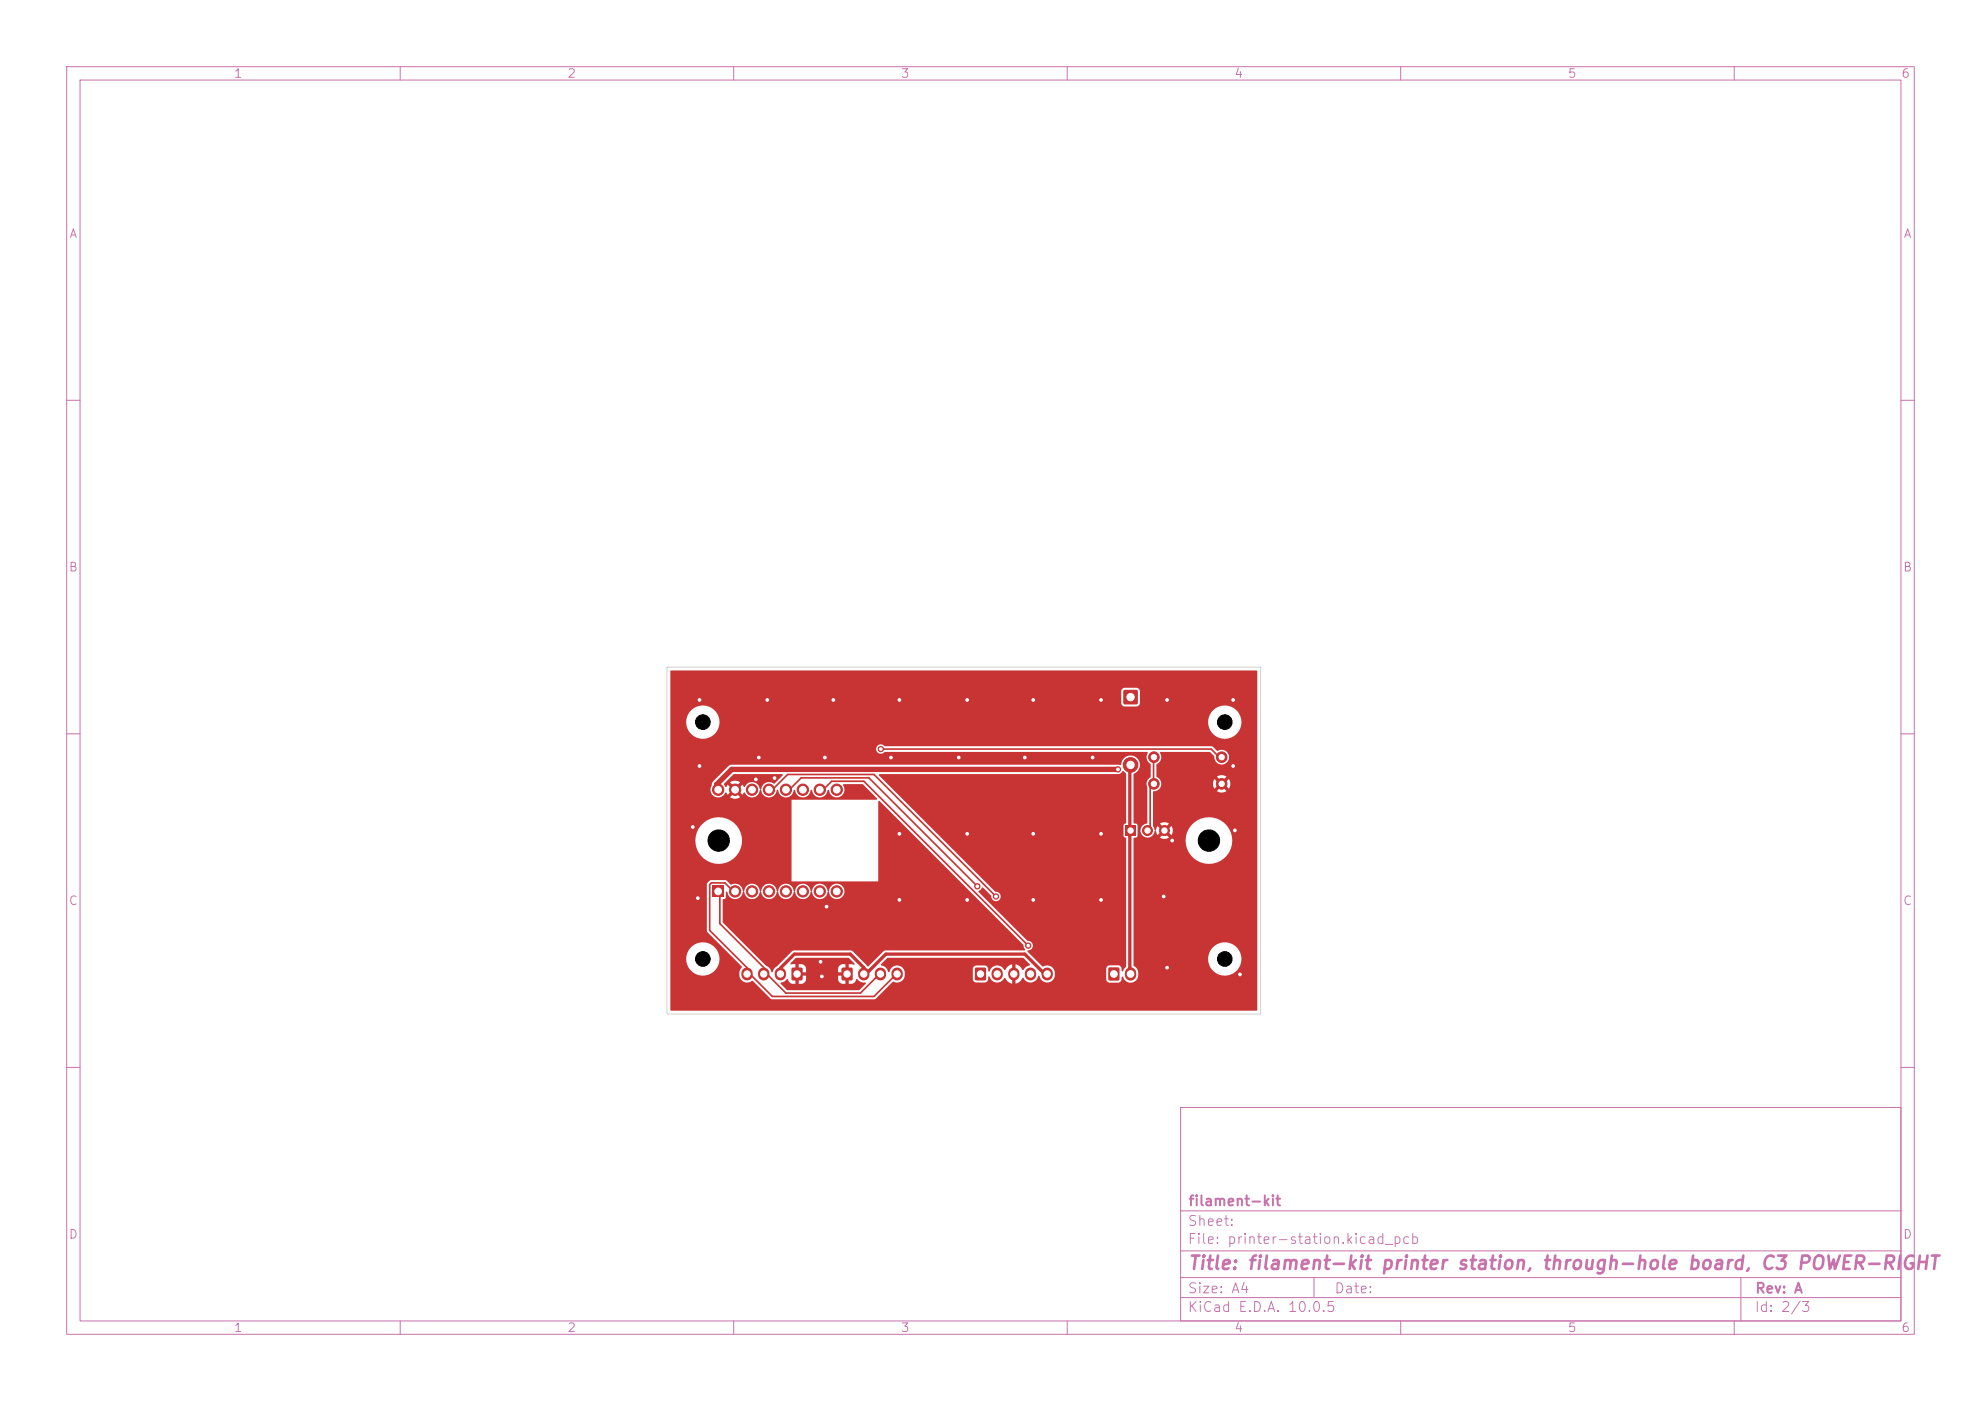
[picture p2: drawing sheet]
<svg xmlns="http://www.w3.org/2000/svg" width="297mm" height="210mm" viewBox="0 0 297 210" stroke-linecap="round" stroke-linejoin="round" font-family="sans-serif">
<defs><g id="words">
<text font-size="2" fill="#c872ab" x="178" y="190.8">Title: filament-kit printer station, through-hole board, C3 POWER-RIGHT</text>
<g font-size="1.5" fill="#c872ab">
<text x="178" y="184.1">Sheet:</text>
<text x="178" y="181.1">filament-kit</text>
<text x="178" y="186.8">File: printer-station.kicad_pcb</text>
<text x="178" y="197">KiCad E.D.A. 10.0.5</text>
<text x="178" y="194.2">Size: A4</text>
<text x="200" y="194.2">Date:</text>
<text x="263" y="197">Id: 2/3</text>
<text x="263" y="194.2">Rev: A</text>
</g>
<g font-size="1.3" fill="#c872ab">
<text x="35" y="12">1</text>
<text x="85" y="12">2</text>
<text x="135" y="12">3</text>
<text x="185" y="12">4</text>
<text x="235" y="12">5</text>
<text x="285" y="12">6</text>
<text x="10.3" y="36">A</text>
<text x="285.3" y="36">A</text>
<text x="10.2" y="86">B</text>
<text x="285.2" y="86">B</text>
<text x="10.2" y="136">C</text>
<text x="285.2" y="136">C</text>
<text x="10.2" y="186">D</text>
<text x="285.2" y="186">D</text>
<text x="35" y="200">1</text>
<text x="85" y="200">2</text>
<text x="135" y="200">3</text>
<text x="185" y="200">4</text>
<text x="235" y="200">5</text>
<text x="285" y="200">6</text>
</g>
</g></defs>
<g fill="none" stroke="#c872ab" stroke-width=".15">
<path d="M10 10h277v190h-277zM12 12h273v186h-273zM60 10v2M110 10v2M160 10v2M210 10v2M260 10v2M10 60h2M285 60h2M10 110h2M285 110h2M10 160h2"/>
<path d="M177 166h108v32h-108zM285 160h2M60 198v2M110 198v2M160 198v2M177 194.5h108M177 191.5h108M177 187.5h108M177 181.5h108M197 191.5v3M210 198v2M260 198v2"/>
<path d="M261 191.5v6.5"/>
</g>
<path d="M166.2 145.1h1.6v1.8h-1.6z" fill="#c83434"/>
<path d="M169.5 145.9v.3" fill="none" stroke="#c83434" stroke-width="1.7"/>
<path d="M126.2 145.1h1.6v1.8h-1.6z" fill="#c83434"/>
<path d="M129.5 145.9v.2M132 145.9v.2M134.5 145.9v.2" fill="none" stroke="#c83434" stroke-width="1.7"/>
<path d="M168.7 123.8h1.6v1.5h-1.6z" fill="#c83434"/>
<g fill="#c83434" stroke="#c83434" stroke-width=".15">
<circle cx="172" cy="124.5" r=".75"/>
<circle cx="174.6" cy="124.5" r=".75"/>
</g>
<path d="M168.5 103.5h2v2h-2z" fill="#c83434"/>
<circle cx="169.5" cy="114.7" r="1.1" fill="#c83434" stroke="#c83434" stroke-width=".15"/>
<path d="M106.8 132.8h1.7v1.7h-1.7z" fill="#c83434"/>
<g fill="#c83434" stroke="#c83434" stroke-width=".15">
<circle cx="110.2" cy="133.6" r=".85"/>
<circle cx="112.7" cy="133.6" r=".85"/>
<circle cx="115.3" cy="133.6" r=".85"/>
<circle cx="117.8" cy="133.6" r=".85"/>
<circle cx="120.4" cy="133.6" r=".85"/>
<circle cx="122.9" cy="133.6" r=".85"/>
<circle cx="125.4" cy="133.6" r=".85"/>
<circle cx="107.7" cy="118.4" r=".85"/>
<circle cx="110.2" cy="118.4" r=".85"/>
<circle cx="112.7" cy="118.4" r=".85"/>
<circle cx="115.3" cy="118.4" r=".85"/>
<circle cx="117.8" cy="118.4" r=".85"/>
<circle cx="120.4" cy="118.4" r=".85"/>
<circle cx="122.9" cy="118.4" r=".85"/>
<circle cx="125.4" cy="118.4" r=".85"/>
</g>
<path d="M118.7 145.1h1.6v1.8h-1.6z" fill="#c83434"/>
<path d="M112 145.9v.2M114.5 145.9v.2M117 145.9v.2" fill="none" stroke="#c83434" stroke-width="1.7"/>
<path d="M146.2 145.1h1.6v1.8h-1.6z" fill="#c83434"/>
<path d="M149.5 145.9v.2M152 145.9v.2M154.5 145.9v.2M157 145.9v.2" fill="none" stroke="#c83434" stroke-width="1.7"/>
<g fill="#c83434" stroke="#c83434" stroke-width=".15">
<circle cx="183.2" cy="113.5" r=".8"/>
<circle cx="173" cy="113.5" r=".8"/>
<circle cx="173" cy="117.5" r=".8"/>
<circle cx="183.2" cy="117.5" r=".8"/>
<circle cx="167.6" cy="115.3" r=".4"/>
<circle cx="133.6" cy="113.6" r=".4"/>
<circle cx="165.1" cy="104.9" r=".4"/>
<circle cx="104.9" cy="104.9" r=".4"/>
<circle cx="174.5" cy="134.4" r=".4"/>
<circle cx="165.1" cy="134.9" r=".4"/>
<circle cx="134.8" cy="134.9" r=".4"/>
<circle cx="153.6" cy="113.6" r=".4"/>
<circle cx="123.9" cy="135.9" r=".4"/>
<circle cx="145" cy="104.9" r=".4"/>
<circle cx="115" cy="104.9" r=".4"/>
<circle cx="104.9" cy="114.8" r=".4"/>
<circle cx="175" cy="145.1" r=".4"/>
<circle cx="175" cy="104.9" r=".4"/>
<circle cx="185.1" cy="124.5" r=".4"/>
<circle cx="145" cy="134.9" r=".4"/>
<circle cx="163.8" cy="113.6" r=".4"/>
<circle cx="113.3" cy="116.8" r=".4"/>
<circle cx="134.8" cy="104.9" r=".4"/>
<circle cx="103.9" cy="124" r=".4"/>
<circle cx="154.9" cy="134.9" r=".4"/>
<circle cx="143.7" cy="113.6" r=".4"/>
<circle cx="124.9" cy="104.9" r=".4"/>
<circle cx="123" cy="144.2" r=".4"/>
<circle cx="123.7" cy="113.6" r=".4"/>
<circle cx="154.9" cy="104.9" r=".4"/>
<circle cx="113.8" cy="113.6" r=".4"/>
<circle cx="185.9" cy="146.1" r=".4"/>
<circle cx="145" cy="125" r=".4"/>
<circle cx="184.9" cy="104.9" r=".4"/>
<circle cx="123.2" cy="146.4" r=".4"/>
<circle cx="165.1" cy="125" r=".4"/>
<circle cx="134.8" cy="125" r=".4"/>
<circle cx="154.9" cy="125" r=".4"/>
<circle cx="104.6" cy="134.6" r=".4"/>
<circle cx="184.9" cy="114.8" r=".4"/>
<circle cx="116.1" cy="116.6" r=".4"/>
<circle cx="175.7" cy="126" r=".4"/>
<circle cx="149.3" cy="134.4" r=".4"/>
<circle cx="146.5" cy="132.9" r=".4"/>
<circle cx="154.2" cy="141.7" r=".4"/>
<circle cx="132.1" cy="112.3" r=".4"/>
</g>
<path d="M167.6 115.3h-57.9l-2.3 2.3 .3 .8" fill="none" stroke="#c83434" stroke-width=".8"/>
<path d="M169.5 114.7l-.1 .9v8.4l.1 .5-.1 .7v19.9l.1 .9M117 146l.1-.9 2-2.1h8.4l2 2.1v.9l.8-.4 2.5-2.6h20.8l2.8 2.8 .6 .2" fill="none" stroke="#c83434" stroke-width=".5"/>
<path d="M115.3 118.4l.8-.3 2-2h12.9l18.3 18.3M117.8 118.4l.8-.3 1.5-1.5h10.2l16.2 16.3M122.9 118.4l.8-.3 1-1h4.8l24.7 24.6M132.1 112.3h49.5l1 1 .6 .2M173 113.5v4l-.6 .4v6.1l-.4 .5M107.7 133.6l.2 .8v4l6.6 6.7v.9l.8 .3 2.5 2.6h11.2l3-2.9M110.2 133.6l-.5-.2-1-1h-2l-.3 .2v6.9l5.6 5.6v.9l.8 .3 3 3.1h15.2l3.5-3.4" fill="none" stroke="#c83434" stroke-width=".25"/>
<g fill="#c83434">
<path d="M119.3 143.6h7.9l.9 .8a.13 .13 0 0 1 0 .2 .13 .13 0 0 1-.2 0l-.7-.1v1.1h-.4v-1.1a.85 .85 0 0 0-1.2 .7v.6h1v.4h-1v.6a.83 .83 0 0 0 1.2 .7v-1.1h.4v1.1a.86 .86 0 0 0 1.2-.7 1.79 1.79 0 0 0 1.4 .5v.2l-1 .9h-10.7l-1.1-1 .1-.1 .5-.2 .4-.3h.1a.85 .85 0 0 0 .7 .7h.4v-1.1h.6v1.1a.91 .91 0 0 0 .9-.3 .91 .91 0 0 0 .1-1h-.9v-.4h.9v-.6a.83 .83 0 0 0-1-.7v1.1h-.6v-1.1l-.6 .1-.1-.1z"/>
<path d="M110 116.1h7.3v.1l-1.2 1.3a1.27 1.27 0 0 0-2 .9h-.1a1.26 1.26 0 0 0-1.1-1.2 1.26 1.26 0 0 0-1.3 .8l-.3-.4-.6 .7-.4-.4 .7-.6a1.33 1.33 0 0 0-1.6 0l.7 .6-.4 .4-.6-.7-.2 .3a.36 .36 0 0 1-.4-.4z"/>
<path d="M100.5 100.6l87.9-.1 .1 .1-.1 50.9h-87.8l-.1-.1v-7.6h2.4a2.5 2.5 0 0 0 3.6 2.2 2.5 2.5 0 0 0 .4-4.3 2.5 2.5 0 0 0-4 1.6v.5h-2.4v-11.3h5.5v7.1l5.2 5.3a1.61 1.61 0 0 0-.3 1.7 1.25 1.25 0 0 0 1.9 .4l2.7 2.7 .2 .1h15.4l.2-.1 2.6-2.6a1.2 1.2 0 0 0 1.8-.9l-.1-.6a1.19 1.19 0 0 0-1.2-.9 1.19 1.19 0 0 0-1.1 1h-.1a1.37 1.37 0 0 0-1.1-1.1l1-1h20.3l1 .9v.2a1.59 1.59 0 0 0-1 .7 1.82 1.82 0 0 0-1.2-.9v1.1h-.4l-.1-1a1.96 1.96 0 0 0-1.1 .8 1.26 1.26 0 0 0-1.2-.7 1.26 1.26 0 0 0-1.1 .9h-.1a.68 .68 0 0 0-.5-.9h-1.3l-.4 .2-.2 .3v1.6a.54 .54 0 0 0 .6 .5l1.5-.1 .2-.3 .1-.5h.2a1.22 1.22 0 0 0 1 .9 1.22 1.22 0 0 0 1.2-.7 1.82 1.82 0 0 0 1.2 .9v-1.1h.4l.1 1a1.96 1.96 0 0 0 1.1-.8 1.25 1.25 0 0 0 1.3 .7 1.25 1.25 0 0 0 1-1h.1a1.16 1.16 0 0 0 1.2 1 1.16 1.16 0 0 0 1.2-1.1l-.1-.6a1.18 1.18 0 0 0-1.8-.7l-2.2-2.2v-.2a.74 .74 0 0 0 .8-.8 .74 .74 0 0 0-.9-.7l-7.3-7.4 .5-.6h.2l1.2 1.3a.72 .72 0 0 0 .8 .8 .72 .72 0 0 0 .7-.8 .72 .72 0 0 0-.9-.7l-17.4-17.4v-.1l35.9-.1 .7-.4 .4 .4v7.3l-.4 .4 .1 1.6 .3 .4v19.1l-.4 .8-.2-.1a.6 .6 0 0 0-.6-.8h-1.2l-.4 .2-.2 .3v1.6a.54 .54 0 0 0 .6 .5l1.5-.1 .2-.3 .1-.5h.2a1.17 1.17 0 0 0 1.2 .9 1.17 1.17 0 0 0 1.1-1.1l-.1-.8-.2-.3-.4-.3-.1-1h11.2a2.5 2.5 0 0 0 3.6 2.2 2.5 2.5 0 0 0 .4-4.3 2.5 2.5 0 0 0-3.9 1.6l-.1 .5h-11.2v-17.8h7.8a3.5 3.5 0 0 0 5.1 3.1 3.5 3.5 0 0 0 .5-5.9 3.5 3.5 0 0 0-5.5 2.2l-.1 .6h-7.8l.1-.4 .4-.1 .2-.2-.1-1.6-.1-.2-.4-.1-.1-.1 .1-7.3a1.44 1.44 0 0 0 .3-2.5 1.44 1.44 0 0 0-2.3 1.2l-58.4-.1-.3 .2-2.4 2.3-.2 .5a1.19 1.19 0 0 0 .4 1.8 1.19 1.19 0 0 0 1.7-.6h.1l.2 .3 .6-.6 .4 .4-.7 .6a1.33 1.33 0 0 0 1.6 0l-.7-.6 .4-.4 .6 .6 .2-.3h.2a1.17 1.17 0 0 0 1.3 .7 1.17 1.17 0 0 0 .9-1.1h.2a1.21 1.21 0 0 0 1.1 1.1 1.21 1.21 0 0 0 1.3-1.1h.1a1.21 1.21 0 0 0 1.2 1.1 1.21 1.21 0 0 0 1.2-1.1h.1a1.21 1.21 0 0 0 1.2 1.1 1.21 1.21 0 0 0 1.2-1.1h.2a1.21 1.21 0 0 0 1.2 1.1 1.21 1.21 0 0 0 1.2-1.1h.1a1.2 1.2 0 0 0 1.1 1.1 1.2 1.2 0 0 0 1.3-.9v-.5l-.2-.4v-.2h2.9l2.2 2.3-.1 .1h-12.7v12.2h13v-11.9l.1-.2 21.6 21.6 .3 .8-.1 .1h-20.9l-.2 .1-2.4 2.3-2.3-2.3-.2-.1h-8.6l-.2 .1-2.2 2.2a1.59 1.59 0 0 0-.8 .9h-.1a1.26 1.26 0 0 0-.9-.9l-6.4-6.6-.1-3.3 .5-.3v-.8l.2-.1a1.18 1.18 0 0 0 1.2 1.1 1.18 1.18 0 0 0 1.2-1.1l.1-.1a1.21 1.21 0 0 0 1.2 1.2 1.21 1.21 0 0 0 1.2-1.1l.2-.1a1.21 1.21 0 0 0 1.1 1.2 1.21 1.21 0 0 0 1.3-1.1l.1-.1a1.21 1.21 0 0 0 1.2 1.2 1.21 1.21 0 0 0 1.2-1.1l.1-.1a1.21 1.21 0 0 0 1.2 1.2 1.21 1.21 0 0 0 1.2-1.1l.2-.1a1.21 1.21 0 0 0 1.2 1.2 1.21 1.21 0 0 0 1.2-1.1l.1-.1a1.2 1.2 0 0 0 1.1 1.2 1.2 1.2 0 0 0 1.3-.9 1.17 1.17 0 0 0-1-1.4 1.17 1.17 0 0 0-1.3 1.1 .29 .29 0 0 1-.3-.4 1.17 1.17 0 0 0-1.3-.7 1.17 1.17 0 0 0-1 1.1 .29 .29 0 0 1-.3-.4 1.17 1.17 0 0 0-1.2-.7 1.17 1.17 0 0 0-1 1.1 .29 .29 0 0 1-.3-.4 1.17 1.17 0 0 0-1.3-.7 1.17 1.17 0 0 0-.9 1.1 .29 .29 0 0 1-.3-.4 1.17 1.17 0 0 0-1.3-.7 1.17 1.17 0 0 0-1 1.1 .29 .29 0 0 1-.3-.4 1.17 1.17 0 0 0-1.3-.7 1.17 1.17 0 0 0-.9 1.1 .29 .29 0 0 1-.3-.4 1.26 1.26 0 0 0-1.8-.6l-.8-.7h-2a.93 .93 0 0 0-.7 .6h-5.5v-6.5h3.7l.1 .6a3.5 3.5 0 0 0 5.5 2.2 3.5 3.5 0 0 0-.5-5.9 3.5 3.5 0 0 0-5.1 3.1h-3.7v-13.6h30.9v.1a.75 .75 0 0 0 1.3 .2h39.3l.1 .2a1.21 1.21 0 0 0 .4 1.7v1.9a1.15 1.15 0 0 0-.5 1.5v5.4a1.08 1.08 0 0 0-1 1.1 1.08 1.08 0 0 0 1 1.1 1.08 1.08 0 0 0 1.1-1.1l.2 .1 .2 .6 .7-.7 .1 .3 .2 .1-.6 .7a1.24 1.24 0 0 0 1.4-.1l-.7-.6 .2-.1 .2-.3 .6 .7a1.25 1.25 0 0 0 0-1.4l-.6 .7-.2-.3-.2-.1 .7-.6a1.24 1.24 0 0 0-1.4 0l.6 .6-.2 .1-.1 .3-.7-.7-.2 .6h-.2l-.2-.6v-5.2a1.12 1.12 0 0 0 1.2-1.2h7.8l.2 .8 .7-.7 .1 .3 .2 .1-.6 .7a1.29 1.29 0 0 0 1.4 0l-.7-.7 .2-.1 .2-.3 .7 .7a1.29 1.29 0 0 0-.1-1.4l-.6 .7-.1-.2-.3-.2 .6-.7a1.29 1.29 0 0 0-1.4 0l.7 .7-.2 .1-.1 .3-.7-.7-.2 .6h-7.8a1.51 1.51 0 0 0-.7-1v-1.8a1.3 1.3 0 0 0 .5-1.8l7.5-.1 .6 .6a1.12 1.12 0 0 0 1.2 1.3 1.12 1.12 0 0 0 1-1.5 1.12 1.12 0 0 0-1.7-.5l-.9-.7-49-.1a.71 .71 0 0 0-.8-.2 .71 .71 0 0 0-.4 .8h-30.9v-4.2h2.4v.5a2.5 2.5 0 0 0 2.7 2 2.5 2.5 0 0 0 2.3-2.5h73.2l.1 .5a2.5 2.5 0 0 0 3.9 1.6 2.5 2.5 0 0 0-.4-4.3 2.5 2.5 0 0 0-3.6 2.2h-73.2l-.1-.4a2.5 2.5 0 0 0-2.6-2 2.5 2.5 0 0 0-2.3 2.4h-2.4v-4.6h67.6v1.9l.2 .2 .3 .2h1.8l.3-.2 .2-.3v-1.8l-.2-.3-.3-.2h-1.9l-.2 .2-.2 .3h-67.6z"/>
</g>
<path d="M100 100h89v52h-89z" fill="none" stroke="#d0d2cd" stroke-width=".15"/>
<g fill="#fff" stroke="#fff" stroke-width=".15">
<circle cx="167.6" cy="115.3" r=".2"/>
<circle cx="133.6" cy="113.6" r=".2"/>
<circle cx="165.1" cy="104.9" r=".2"/>
<circle cx="104.9" cy="104.9" r=".2"/>
<circle cx="174.5" cy="134.4" r=".2"/>
<circle cx="165.1" cy="134.9" r=".2"/>
<circle cx="134.8" cy="134.9" r=".2"/>
<circle cx="153.6" cy="113.6" r=".2"/>
<circle cx="123.9" cy="135.9" r=".2"/>
<circle cx="145" cy="104.9" r=".2"/>
<circle cx="115" cy="104.9" r=".2"/>
<circle cx="104.9" cy="114.8" r=".2"/>
<circle cx="175" cy="145.1" r=".2"/>
<circle cx="175" cy="104.9" r=".2"/>
<circle cx="185.1" cy="124.5" r=".2"/>
<circle cx="145" cy="134.9" r=".2"/>
<circle cx="163.8" cy="113.6" r=".2"/>
<circle cx="113.3" cy="116.8" r=".2"/>
<circle cx="134.8" cy="104.9" r=".2"/>
<circle cx="103.9" cy="124" r=".2"/>
<circle cx="154.9" cy="134.9" r=".2"/>
<circle cx="143.7" cy="113.6" r=".2"/>
<circle cx="124.9" cy="104.9" r=".2"/>
<circle cx="123" cy="144.2" r=".2"/>
<circle cx="123.7" cy="113.6" r=".2"/>
<circle cx="154.9" cy="104.9" r=".2"/>
<circle cx="113.8" cy="113.6" r=".2"/>
<circle cx="185.9" cy="146.1" r=".2"/>
<circle cx="145" cy="125" r=".2"/>
<circle cx="184.9" cy="104.9" r=".2"/>
<circle cx="123.2" cy="146.4" r=".2"/>
<circle cx="165.1" cy="125" r=".2"/>
<circle cx="134.8" cy="125" r=".2"/>
<circle cx="154.9" cy="125" r=".2"/>
<circle cx="104.6" cy="134.6" r=".2"/>
<circle cx="184.9" cy="114.8" r=".2"/>
<circle cx="116.1" cy="116.6" r=".2"/>
<circle cx="175.7" cy="126" r=".2"/>
<circle cx="149.3" cy="134.4" r=".2"/>
<circle cx="146.5" cy="132.9" r=".2"/>
<circle cx="154.2" cy="141.7" r=".2"/>
<circle cx="132.1" cy="112.3" r=".2"/>
<circle cx="167" cy="146" r=".5"/>
<circle cx="169.5" cy="146" r=".5"/>
<circle cx="127" cy="146" r=".47"/>
<circle cx="129.5" cy="146" r=".48"/>
<circle cx="132" cy="146" r=".47"/>
<circle cx="134.5" cy="146" r=".48"/>
<circle cx="169.5" cy="124.5" r=".4"/>
<circle cx="172" cy="124.5" r=".4"/>
<circle cx="174.6" cy="124.5" r=".4"/>
<circle cx="169.5" cy="104.5" r=".55"/>
<circle cx="169.5" cy="114.7" r=".55"/>
<circle cx="107.7" cy="133.6" r=".5"/>
<circle cx="110.2" cy="133.6" r=".5"/>
<circle cx="112.7" cy="133.6" r=".5"/>
<circle cx="115.3" cy="133.6" r=".5"/>
<circle cx="117.8" cy="133.6" r=".5"/>
<circle cx="120.4" cy="133.6" r=".5"/>
<circle cx="122.9" cy="133.6" r=".5"/>
<circle cx="125.4" cy="133.6" r=".5"/>
<circle cx="107.7" cy="118.4" r=".5"/>
<circle cx="110.2" cy="118.4" r=".5"/>
<circle cx="112.7" cy="118.4" r=".5"/>
<circle cx="115.3" cy="118.4" r=".5"/>
<circle cx="117.8" cy="118.4" r=".5"/>
<circle cx="120.4" cy="118.4" r=".5"/>
<circle cx="122.9" cy="118.4" r=".5"/>
<circle cx="125.4" cy="118.4" r=".5"/>
<circle cx="119.5" cy="146" r=".47"/>
<circle cx="117" cy="146" r=".47"/>
<circle cx="114.5" cy="146" r=".47"/>
<circle cx="112" cy="146" r=".47"/>
<circle cx="147" cy="146" r=".47"/>
<circle cx="149.5" cy="146" r=".47"/>
<circle cx="152" cy="146" r=".47"/>
<circle cx="154.5" cy="146" r=".47"/>
<circle cx="157" cy="146" r=".47"/>
<circle cx="183.2" cy="113.5" r=".4"/>
<circle cx="173" cy="113.5" r=".4"/>
<circle cx="173" cy="117.5" r=".4"/>
<circle cx="183.2" cy="117.5" r=".4"/>
</g>
<g fill="#000" stroke="#000" stroke-width=".15">
<circle cx="105.4" cy="108.2" r="1.1"/>
<circle cx="183.6" cy="108.2" r="1.1"/>
<circle cx="107.7" cy="126" r="1.6"/>
<circle cx="181.2" cy="126" r="1.6"/>
<circle cx="105.4" cy="143.7" r="1.1"/>
<circle cx="183.6" cy="143.7" r="1.1"/>
</g>
<use href="#words"/>
</svg>
